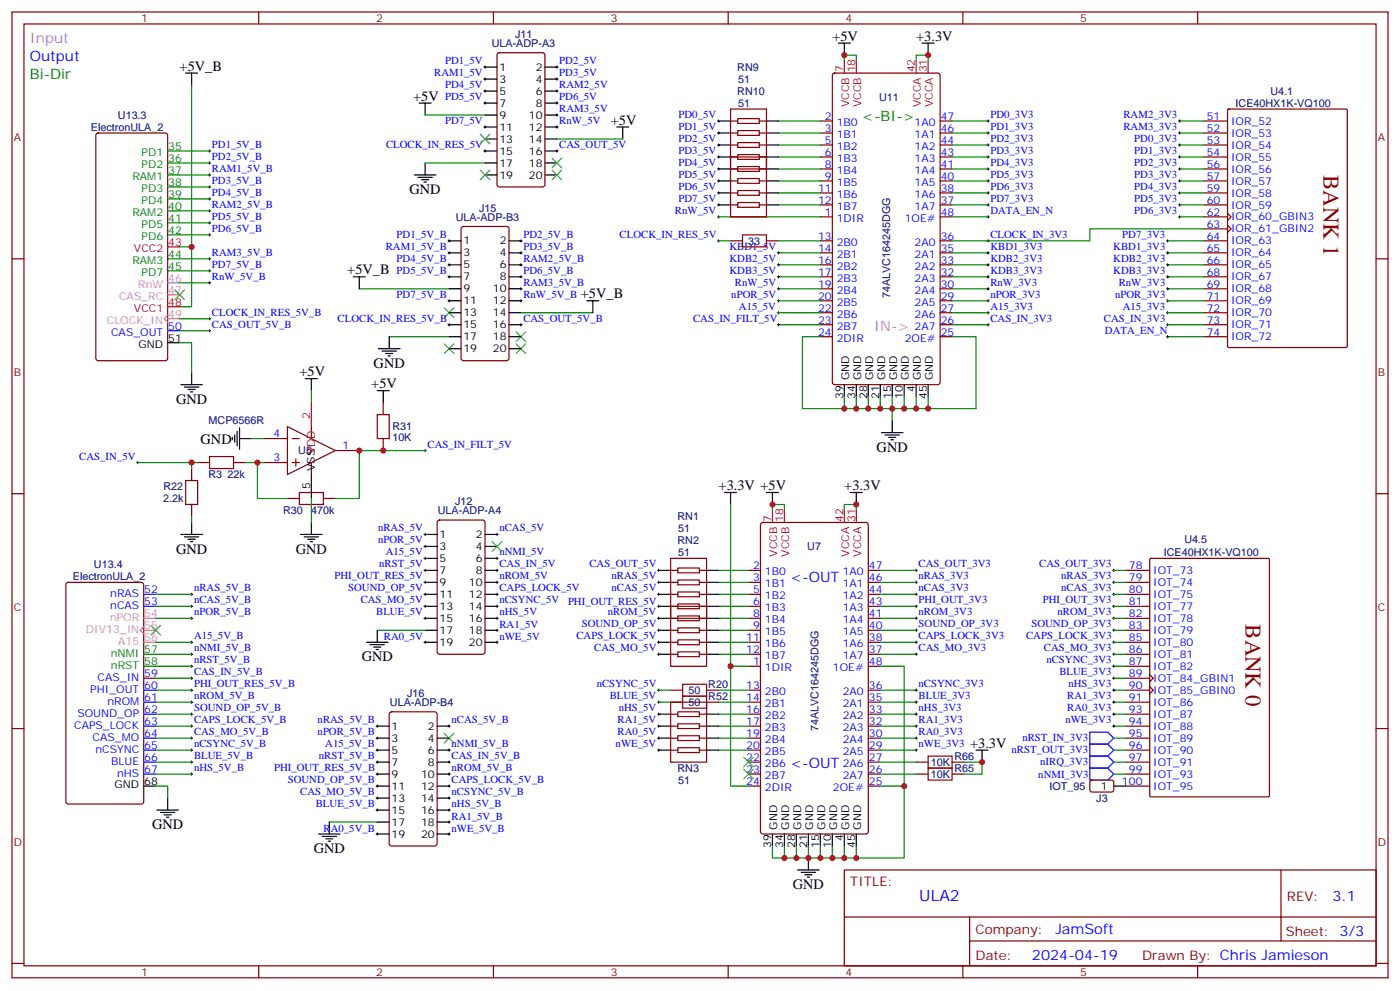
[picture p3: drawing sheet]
<svg xmlns="http://www.w3.org/2000/svg" width="412mm" height="292mm" viewBox="0 0 412 292" stroke-linecap="round" stroke-linejoin="round" font-family="sans-serif">
<defs><g id="words">
<g font-size="6.7" fill="#800">
<text x="389.8" y="51.5" transform="rotate(90 389.8 51.5)">BANK 1</text>
<text x="366.9" y="183.8" transform="rotate(90 366.9 183.8)">BANK 0</text>
</g>
<text font-size="4.6" fill="#00f" x="270.8" y="265.1">ULA2</text>
<g font-size="4.2">
<text x="245.2" y="12">+5V</text>
<text x="269.9" y="12">+3.3V</text>
<text x="52.9" y="20.8">+5V_B</text>
<text x="121.7" y="29.6">+5V</text>
<text x="179.9" y="36.7">+5V</text>
<text x="120.6" y="57.2">GND</text>
<text x="102.3" y="80.8">+5V_B</text>
<text x="171.1" y="87.8">+5V_B</text>
<text x="88.2" y="110.8">+5V</text>
<text x="110.1" y="108.3">GND</text>
<text x="51.9" y="118.9">GND</text>
<text x="109.4" y="114.3">+5V</text>
<text x="59.1" y="130.6">GND</text>
<text x="258.2" y="133">GND</text>
<text x="211.7" y="144.3">+3.3V +5V</text>
<text x="248.7" y="144.3">+3.3V</text>
<text x="51.9" y="163">GND</text>
<text x="87.1" y="163">GND</text>
<text x="106.5" y="194.7">GND</text>
<text x="285.8" y="220.1">+3.3V</text>
<text x="44.8" y="244.1">GND</text>
<text x="92.4" y="251.2">GND</text>
<text x="233.5" y="261.8">GND</text>
</g>
<g font-size="4.2" fill="#00f">
<text x="8.8" y="18">Output</text>
<text x="232.8" y="171.4">&lt;-OUT</text>
<text x="232.8" y="226.1">&lt;-OUT</text>
<text x="392.5" y="265.4">3.1</text>
<text x="310.9" y="274.9">JamSoft</text>
<text x="304" y="282.7">2024-04-19</text>
</g>
<g font-size="4.2" fill="#f0f">
<text x="8.8" y="12.7">Input</text>
<text x="257.5" y="97.4">IN-&gt;</text>
</g>
<g font-size="4.2" fill="#060">
<text x="8.8" y="23.3">Bi-Dir</text>
<text x="254" y="35.6">&lt;-BI-&gt;</text>
</g>
<g font-size="3.9" fill="#800">
<text x="250.5" y="260.7">TITLE:</text>
<text x="379.1" y="265.4">REV:</text>
<text x="287.4" y="274.9">Company:</text>
<text x="378.7" y="275.5">Sheet: 3/3</text>
<text x="287.4" y="282.6">Date:</text>
<text x="336.4" y="282.7">Drawn By: Chris Jamieson</text>
</g>
<g font-size="3.2" fill="#800">
<text x="41.6" y="6.5">1</text>
<text x="110.8" y="6.5">2</text>
<text x="179.9" y="6.5">3</text>
<text x="249.1" y="6.5">4</text>
<text x="318.2" y="6.5">5</text>
<text x="4.1" y="41.6">A</text>
<text x="405.9" y="41.6">A</text>
<text x="4.1" y="110.8">B</text>
<text x="405.9" y="110.8">B</text>
<text x="4.1" y="179.9">C</text>
<text x="405.9" y="179.9">C</text>
<text x="4.1" y="249.1">D</text>
<text x="405.9" y="249.1">D</text>
<text x="41.6" y="287.3">1</text>
<text x="110.8" y="287.3">2</text>
<text x="179.9" y="287.3">3</text>
<text x="249.1" y="287.3">4</text>
<text x="318.2" y="287.3">5</text>
</g>
<g font-size="3.2" fill="#000080">
<text x="151.7" y="11.2">J11</text>
<text x="144.9" y="13.8">ULA-ADP-A3</text>
<text x="217.2" y="20.9">RN9</text>
<text x="217.2" y="28">RN10</text>
<text x="217.4" y="24.4">51</text>
<text x="258.9" y="29.7">U11</text>
<text x="374.2" y="28">U4.1</text>
<text x="34.7" y="35">U13.3</text>
<text x="217.4" y="31.5">51</text>
<text x="364" y="31.5">ICE40HX1K-VQ100</text>
<text x="26.8" y="38.5">ElectronULA_2</text>
<text x="134.3" y="65">ULA-ADP-B3</text>
<text x="141.1" y="62.4">J15</text>
<text x="220.4" y="72">33</text>
<text x="262.2" y="87.8" transform="rotate(-90 262.2 87.8)">74ALVC164245DGG</text>
<text x="61.5" y="124.9">MCP6566R</text>
<text x="115.6" y="126.6">R31</text>
<text x="115.6" y="129.9">10K</text>
<text x="87.9" y="133.8">U5</text>
<text x="61.4" y="140.8">R3</text>
<text x="67.1" y="140.8">22k</text>
<text x="48" y="147.9">2.2k</text>
<text x="48.1" y="144.4">R22</text>
<text x="134.1" y="148.8">J12</text>
<text x="83.4" y="151.4">R30</text>
<text x="91.7" y="151.4">470k</text>
<text x="129" y="151.4">ULA-ADP-A4</text>
<text x="199.6" y="153.2">RN1</text>
<text x="199.6" y="160.2">RN2</text>
<text x="199.8" y="156.7">51</text>
<text x="348.9" y="160">U4.5</text>
<text x="27.7" y="167.3">U13.4</text>
<text x="199.8" y="163.8">51</text>
<text x="237.8" y="162">U7</text>
<text x="342.8" y="163.7">ICE40HX1K-VQ100</text>
<text x="21.5" y="170.8">ElectronULA_2</text>
<text x="208.6" y="202.5">R20</text>
<text x="114.9" y="207.8">ULA-ADP-B4</text>
<text x="120" y="205.2">J16</text>
<text x="202.8" y="204.3">50</text>
<text x="202.8" y="207.8">50</text>
<text x="208.6" y="206.1">R52</text>
<text x="241.1" y="215.3" transform="rotate(-90 241.1 215.3)">74ALVC164245DGG</text>
<text x="199.6" y="227.3">RN3</text>
<text x="274.2" y="225.5">10K</text>
<text x="281.2" y="227.2">R65</text>
<text x="281.2" y="223.7">R66</text>
<text x="199.8" y="230.8">51</text>
<text x="274.2" y="229">10K</text>
<text x="309.1" y="232.5">IOT_95</text>
<text x="322.9" y="236">J3</text>
</g>
<g font-size="3.2" fill="#00f">
<text x="127.9" y="22.4">RAM1_5V</text>
<text x="131.1" y="18.9">PD1_5V</text>
<text x="164.7" y="18.9">PD2_5V</text>
<text x="164.7" y="22.4">PD3_5V</text>
<text x="131.1" y="25.9">PD4_5V</text>
<text x="131.1" y="29.5">PD5_5V</text>
<text x="164.7" y="25.9">RAM2_5V</text>
<text x="164.7" y="29.5">PD6_5V</text>
<text x="164.7" y="33">RAM3_5V</text>
<text x="199.9" y="34.7">PD0_5V</text>
<text x="243" y="35.3">2</text>
<text x="277.1" y="35.3">47</text>
<text x="291.7" y="34.7">PD0_3V3</text>
<text x="330.9" y="34.7">RAM2_3V3</text>
<text x="355.4" y="35.3">51</text>
<text x="131.1" y="36.5">PD7_5V</text>
<text x="164.7" y="36.5">RnW_5V</text>
<text x="199.9" y="41.8">PD2_5V</text>
<text x="199.9" y="38.3">PD1_5V</text>
<text x="243" y="38.8">3</text>
<text x="246.5" y="37">1B0</text>
<text x="246.5" y="40.6">1B1</text>
<text x="269.4" y="40.6">1A1</text>
<text x="269.4" y="37">1A0</text>
<text x="277.1" y="38.8">46</text>
<text x="291.7" y="41.8">PD2_3V3</text>
<text x="291.7" y="38.3">PD1_3V3</text>
<text x="330.9" y="38.3">RAM3_3V3</text>
<text x="334.1" y="41.8">PD0_3V3</text>
<text x="355.4" y="38.8">52</text>
<text x="362.7" y="36.7">IOR_52</text>
<text x="362.7" y="40.2">IOR_53</text>
<text x="62.4" y="47.1">PD2_5V_B</text>
<text x="62.4" y="43.6">PD1_5V_B</text>
<text x="113.7" y="43.6">CLOCK_IN_RES_5V</text>
<text x="164.7" y="43.6">CAS_OUT_5V</text>
<text x="199.9" y="45.3">PD3_5V</text>
<text x="243" y="42.3">5</text>
<text x="243" y="45.9">6</text>
<text x="246.5" y="44.1">1B2</text>
<text x="246.5" y="47.6">1B3</text>
<text x="269.4" y="47.6">1A3</text>
<text x="269.4" y="44.1">1A2</text>
<text x="277.1" y="45.9">43</text>
<text x="277.1" y="42.3">44</text>
<text x="291.7" y="45.3">PD3_3V3</text>
<text x="334.1" y="45.3">PD1_3V3</text>
<text x="355.4" y="42.3">53</text>
<text x="355.4" y="45.9">54</text>
<text x="362.7" y="43.7">IOR_54</text>
<text x="362.7" y="47.3">IOR_55</text>
<text x="62.4" y="50.6">RAM1_5V_B</text>
<text x="199.9" y="52.4">PD5_5V</text>
<text x="199.9" y="48.9">PD4_5V</text>
<text x="243" y="49.4">8</text>
<text x="243" y="52.9">9</text>
<text x="246.5" y="51.2">1B4</text>
<text x="269.4" y="51.2">1A4</text>
<text x="277.1" y="52.9">40</text>
<text x="277.1" y="49.4">41</text>
<text x="291.7" y="52.4">PD5_3V3</text>
<text x="291.7" y="48.9">PD4_3V3</text>
<text x="334.1" y="48.9">PD2_3V3</text>
<text x="334.1" y="52.4">PD3_3V3</text>
<text x="355.4" y="49.4">56</text>
<text x="355.4" y="52.9">57</text>
<text x="362.7" y="50.8">IOR_56</text>
<text x="62.4" y="57.7">PD4_5V_B</text>
<text x="62.4" y="54.2">PD3_5V_B</text>
<text x="199.9" y="59.4">PD7_5V</text>
<text x="199.9" y="55.9">PD6_5V</text>
<text x="241" y="56.4">11</text>
<text x="241" y="60">12</text>
<text x="246.5" y="54.7">1B5</text>
<text x="246.5" y="58.2">1B6</text>
<text x="269.4" y="58.2">1A6</text>
<text x="269.4" y="54.7">1A5</text>
<text x="277.1" y="60">37</text>
<text x="277.1" y="56.4">38</text>
<text x="291.7" y="59.4">PD7_3V3</text>
<text x="291.7" y="55.9">PD6_3V3</text>
<text x="334.1" y="55.9">PD4_3V3</text>
<text x="334.1" y="59.4">PD5_3V3</text>
<text x="355.4" y="56.4">59</text>
<text x="355.4" y="60">60</text>
<text x="362.7" y="54.3">IOR_57</text>
<text x="362.7" y="57.9">IOR_58</text>
<text x="62.4" y="64.7">PD5_5V_B</text>
<text x="62.4" y="61.2">RAM2_5V_B</text>
<text x="198.8" y="63">RnW_5V</text>
<text x="243" y="63.5">1</text>
<text x="246.5" y="65.3">1DIR</text>
<text x="246.5" y="61.7">1B7</text>
<text x="266.5" y="65.3">1OE#</text>
<text x="269.4" y="61.7">1A7</text>
<text x="277.1" y="63.5">48</text>
<text x="291.7" y="63">DATA_EN_N</text>
<text x="334.1" y="63">PD6_3V3</text>
<text x="355.4" y="63.5">62</text>
<text x="362.7" y="61.4">IOR_59</text>
<text x="362.7" y="64.9">IOR_60_GBIN3</text>
<text x="62.4" y="68.3">PD6_5V_B</text>
<text x="116.8" y="70">PD1_5V_B</text>
<text x="154.2" y="70">PD2_5V_B</text>
<text x="182.5" y="70">CLOCK_IN_RES_5V</text>
<text x="241" y="70.6">13</text>
<text x="277.1" y="70.6">36</text>
<text x="291.7" y="70">CLOCK_IN_3V3</text>
<text x="330.6" y="70">PD7_3V3</text>
<text x="355.4" y="67">63</text>
<text x="355.4" y="70.6">64</text>
<text x="362.7" y="68.4">IOR_61_GBIN2</text>
<text x="362.7" y="72">IOR_63</text>
<text x="62.4" y="75.3">RAM3_5V_B</text>
<text x="113.6" y="73.6">RAM1_5V_B</text>
<text x="116.8" y="77.1">PD4_5V_B</text>
<text x="154.2" y="77.1">RAM2_5V_B</text>
<text x="154.2" y="73.6">PD3_5V_B</text>
<text x="214.9" y="73.6">KBD1_5V</text>
<text x="214.9" y="77.1">KDB2_5V</text>
<text x="241" y="74.1">14</text>
<text x="241" y="77.6">16</text>
<text x="246.5" y="72.3">2B0</text>
<text x="246.5" y="75.8">2B1</text>
<text x="269.4" y="75.8">2A1</text>
<text x="269.4" y="72.3">2A0</text>
<text x="277.1" y="77.6">33</text>
<text x="277.1" y="74.1">35</text>
<text x="291.7" y="73.6">KBD1_3V3</text>
<text x="291.7" y="77.1">KDB2_3V3</text>
<text x="327.9" y="77.1">KDB2_3V3</text>
<text x="327.9" y="73.6">KBD1_3V3</text>
<text x="355.4" y="74.1">65</text>
<text x="355.4" y="77.6">66</text>
<text x="362.7" y="75.5">IOR_64</text>
<text x="62.4" y="78.8">PD7_5V_B</text>
<text x="62.4" y="82.4">RnW_5V_B</text>
<text x="116.8" y="80.6">PD5_5V_B</text>
<text x="154.2" y="80.6">PD6_5V_B</text>
<text x="214.9" y="80.6">KDB3_5V</text>
<text x="241" y="81.1">17</text>
<text x="246.5" y="79.4">2B2</text>
<text x="246.5" y="82.9">2B3</text>
<text x="269.4" y="82.9">2A3</text>
<text x="269.4" y="79.4">2A2</text>
<text x="277.1" y="81.1">32</text>
<text x="291.7" y="80.6">KDB3_3V3</text>
<text x="327.9" y="80.6">KDB3_3V3</text>
<text x="355.4" y="81.1">68</text>
<text x="362.7" y="79">IOR_65</text>
<text x="362.7" y="82.6">IOR_67</text>
<text x="116.8" y="87.7">PD7_5V_B</text>
<text x="154.2" y="87.7">RnW_5V_B</text>
<text x="154.2" y="84.1">RAM3_5V_B</text>
<text x="215.4" y="87.7">nPOR_5V</text>
<text x="216.5" y="84.1">RnW_5V</text>
<text x="241" y="84.7">19</text>
<text x="241" y="88.2">20</text>
<text x="246.5" y="86.4">2B4</text>
<text x="246.5" y="90">2B5</text>
<text x="269.4" y="90">2A5</text>
<text x="269.4" y="86.4">2A4</text>
<text x="277.1" y="88.2">29</text>
<text x="277.1" y="84.7">30</text>
<text x="291.7" y="87.7">nPOR_3V3</text>
<text x="291.7" y="84.1">RnW_3V3</text>
<text x="328.5" y="87.7">nPOR_3V3</text>
<text x="329.5" y="84.1">RnW_3V3</text>
<text x="355.4" y="84.7">69</text>
<text x="355.4" y="88.2">71</text>
<text x="362.7" y="86.1">IOR_68</text>
<text x="362.7" y="89.6">IOR_69</text>
<text x="62.4" y="93">CLOCK_IN_RES_5V_B</text>
<text x="99.5" y="94.7">CLOCK_IN_RES_5V_B</text>
<text x="154.2" y="94.7">CAS_OUT_5V_B</text>
<text x="204.2" y="94.7">CAS_IN_FILT_5V</text>
<text x="217.7" y="91.2">A15_5V</text>
<text x="241" y="91.7">22</text>
<text x="241" y="95.2">23</text>
<text x="246.5" y="93.5">2B6</text>
<text x="269.4" y="93.5">2A6</text>
<text x="277.1" y="95.2">26</text>
<text x="277.1" y="91.7">27</text>
<text x="291.7" y="91.2">A15_3V3</text>
<text x="291.7" y="94.7">CAS_IN_3V3</text>
<text x="325.2" y="94.7">CAS_IN_3V3</text>
<text x="330.7" y="91.2">A15_3V3</text>
<text x="355.4" y="91.7">72</text>
<text x="355.4" y="95.2">73</text>
<text x="362.7" y="93.1">IOR_70</text>
<text x="32.7" y="98.8">CAS_OUT</text>
<text x="49.6" y="97">50</text>
<text x="62.4" y="96.5">CAS_OUT_5V_B</text>
<text x="241" y="98.8">24</text>
<text x="246.5" y="97">2B7</text>
<text x="246.5" y="100.5">2DIR</text>
<text x="266.5" y="100.5">2OE#</text>
<text x="269.4" y="97">2A7</text>
<text x="277.1" y="98.8">25</text>
<text x="325.5" y="98.2">DATA_EN_N</text>
<text x="355.4" y="98.8">74</text>
<text x="362.7" y="96.7">IOR_71</text>
<text x="362.7" y="100.2">IOR_72</text>
<text x="80.5" y="128.8">4</text>
<text x="125.9" y="131.8">CAS_IN_FILT_5V</text>
<text x="23.4" y="135.3">CAS_IN_5V</text>
<text x="80.5" y="135.8">3</text>
<text x="100.9" y="132.3">1</text>
<text x="111.4" y="156.5">nRAS_5V</text>
<text x="111.4" y="160">nPOR_5V</text>
<text x="147.1" y="156.5">nCAS_5V</text>
<text x="111.7" y="167">nRST_5V</text>
<text x="113.6" y="163.5">A15_5V</text>
<text x="147.1" y="163.5">nNMI_5V</text>
<text x="147.1" y="167">CAS_IN_5V</text>
<text x="173.6" y="167">CAS_OUT_5V</text>
<text x="221.8" y="167.6">2</text>
<text x="255.9" y="167.6">47</text>
<text x="270.6" y="167">CAS_OUT_3V3</text>
<text x="306.1" y="167">CAS_OUT_3V3</text>
<text x="332.5" y="167.6">78</text>
<text x="98.5" y="170.6">PHI_OUT_RES_5V</text>
<text x="147.1" y="170.6">nROM_5V</text>
<text x="180.1" y="170.6">nRAS_5V</text>
<text x="221.8" y="171.1">3</text>
<text x="225.3" y="169.3">1B0</text>
<text x="225.3" y="172.9">1B1</text>
<text x="248.3" y="172.9">1A1</text>
<text x="248.3" y="169.3">1A0</text>
<text x="255.9" y="171.1">46</text>
<text x="270.6" y="170.6">nRAS_3V3</text>
<text x="312.6" y="170.6">nRAS_3V3</text>
<text x="332.5" y="171.1">79</text>
<text x="339.7" y="169">IOT_73</text>
<text x="339.7" y="172.5">IOT_74</text>
<text x="32.5" y="179.2">nCAS</text>
<text x="32.5" y="175.7">nRAS</text>
<text x="42.5" y="174.6">52</text>
<text x="42.5" y="178.2">53</text>
<text x="57.1" y="174.1">nRAS_5V_B</text>
<text x="57.1" y="177.6">nCAS_5V_B</text>
<text x="102.6" y="174.1">SOUND_OP_5V</text>
<text x="106.2" y="177.6">CAS_MO_5V</text>
<text x="147.1" y="174.1">CAPS_LOCK_5V</text>
<text x="147.1" y="177.6">nCSYNC_5V</text>
<text x="167.3" y="178.1">PHI_OUT_RES_5V</text>
<text x="180.1" y="174.1">nCAS_5V</text>
<text x="221.8" y="174.6">5</text>
<text x="221.8" y="178.2">6</text>
<text x="225.3" y="176.4">1B2</text>
<text x="225.3" y="179.9">1B3</text>
<text x="248.3" y="179.9">1A3</text>
<text x="248.3" y="176.4">1A2</text>
<text x="255.9" y="178.2">43</text>
<text x="255.9" y="174.6">44</text>
<text x="270.6" y="174.1">nCAS_3V3</text>
<text x="270.6" y="177.6">PHI_OUT_3V3</text>
<text x="307.2" y="177.6">PHI_OUT_3V3</text>
<text x="312.6" y="174.1">nCAS_3V3</text>
<text x="332.5" y="174.6">80</text>
<text x="332.5" y="178.2">81</text>
<text x="339.7" y="176">IOT_75</text>
<text x="339.7" y="179.6">IOT_77</text>
<text x="57.1" y="181.2">nPOR_5V_B</text>
<text x="110.8" y="181.2">BLUE_5V</text>
<text x="147.1" y="181.2">nHS_5V</text>
<text x="147.1" y="184.9">RA1_5V</text>
<text x="171.4" y="184.7">SOUND_OP_5V</text>
<text x="179.1" y="181.2">nROM_5V</text>
<text x="221.8" y="181.7">8</text>
<text x="221.8" y="185.2">9</text>
<text x="225.3" y="183.4">1B4</text>
<text x="248.3" y="183.4">1A4</text>
<text x="255.9" y="185.2">40</text>
<text x="255.9" y="181.7">41</text>
<text x="270.6" y="181.2">nROM_3V3</text>
<text x="270.6" y="184.7">SOUND_OP_3V3</text>
<text x="303.8" y="184.7">SOUND_OP_3V3</text>
<text x="311.5" y="181.2">nROM_3V3</text>
<text x="332.5" y="181.7">82</text>
<text x="332.5" y="185.2">83</text>
<text x="339.7" y="183.1">IOT_78</text>
<text x="57.1" y="188.2">A15_5V_B</text>
<text x="57.1" y="191.7">nNMI_5V_B</text>
<text x="113.1" y="188.5">RA0_5V</text>
<text x="147.1" y="188.5">nWE_5V</text>
<text x="169.8" y="188.2">CAPS_LOCK_5V</text>
<text x="175" y="191.7">CAS_MO_5V</text>
<text x="219.8" y="188.7">11</text>
<text x="225.3" y="187">1B5</text>
<text x="225.3" y="190.5">1B6</text>
<text x="248.3" y="190.5">1A6</text>
<text x="248.3" y="187">1A5</text>
<text x="255.9" y="188.7">38</text>
<text x="270.6" y="188.2">CAPS_LOCK_3V3</text>
<text x="270.6" y="191.7">CAS_MO_3V3</text>
<text x="302.3" y="188.2">CAPS_LOCK_3V3</text>
<text x="307.5" y="191.7">CAS_MO_3V3</text>
<text x="332.5" y="188.7">85</text>
<text x="339.7" y="186.6">IOT_79</text>
<text x="339.7" y="190.1">IOT_80</text>
<text x="57.1" y="195.3">nRST_5V_B</text>
<text x="219.8" y="192.3">12</text>
<text x="221.8" y="195.8">1</text>
<text x="225.3" y="197.6">1DIR</text>
<text x="225.3" y="194">1B7</text>
<text x="245.3" y="197.6">1OE#</text>
<text x="248.3" y="194">1A7</text>
<text x="255.9" y="192.3">37</text>
<text x="255.9" y="195.8">48</text>
<text x="308.2" y="195.3">nCSYNC_3V3</text>
<text x="332.5" y="192.3">86</text>
<text x="332.5" y="195.8">87</text>
<text x="339.7" y="193.7">IOT_81</text>
<text x="339.7" y="197.2">IOT_82</text>
<text x="26.6" y="203.9">PHI_OUT</text>
<text x="28.8" y="200.4">CAS_IN</text>
<text x="42.5" y="199.3">59</text>
<text x="42.5" y="202.8">60</text>
<text x="57.1" y="198.8">CAS_IN_5V_B</text>
<text x="57.1" y="202.3">PHI_OUT_RES_5V_B</text>
<text x="175.8" y="202.3">nCSYNC_5V</text>
<text x="219.8" y="202.8">13</text>
<text x="255.9" y="202.8">36</text>
<text x="270.6" y="202.3">nCSYNC_3V3</text>
<text x="312.1" y="198.8">BLUE_3V3</text>
<text x="314.7" y="202.3">nHS_3V3</text>
<text x="332.5" y="199.3">89</text>
<text x="332.5" y="202.8">90</text>
<text x="339.7" y="200.7">IOT_84_GBIN1</text>
<text x="31.6" y="207.4">nROM</text>
<text x="42.5" y="206.4">61</text>
<text x="42.5" y="209.9">62</text>
<text x="57.1" y="205.8">nROM_5V_B</text>
<text x="57.1" y="209.4">SOUND_OP_5V_B</text>
<text x="179.6" y="205.8">BLUE_5V</text>
<text x="182.2" y="209.4">nHS_5V</text>
<text x="219.8" y="206.4">14</text>
<text x="219.8" y="209.9">16</text>
<text x="225.3" y="204.6">2B0</text>
<text x="225.3" y="208.1">2B1</text>
<text x="248.3" y="208.1">2A1</text>
<text x="248.3" y="204.6">2A0</text>
<text x="255.9" y="209.9">33</text>
<text x="255.9" y="206.4">35</text>
<text x="270.6" y="205.8">BLUE_3V3</text>
<text x="270.6" y="209.4">nHS_3V3</text>
<text x="314.4" y="209.4">RA0_3V3</text>
<text x="314.4" y="205.8">RA1_3V3</text>
<text x="332.5" y="206.4">91</text>
<text x="332.5" y="209.9">93</text>
<text x="339.7" y="204.3">IOT_85_GBIN0</text>
<text x="339.7" y="207.8">IOT_86</text>
<text x="21.9" y="214.5">CAPS_LOCK</text>
<text x="22.8" y="211">SOUND_OP</text>
<text x="42.5" y="213.4">63</text>
<text x="57.1" y="212.9">CAPS_LOCK_5V_B</text>
<text x="93.6" y="212.9">nRAS_5V_B</text>
<text x="133" y="212.9">nCAS_5V_B</text>
<text x="181.9" y="212.9">RA1_5V</text>
<text x="219.8" y="213.4">17</text>
<text x="225.3" y="211.7">2B2</text>
<text x="225.3" y="215.2">2B3</text>
<text x="248.3" y="215.2">2A3</text>
<text x="248.3" y="211.7">2A2</text>
<text x="255.9" y="213.4">32</text>
<text x="270.6" y="212.9">RA1_3V3</text>
<text x="313.8" y="212.9">nWE_3V3</text>
<text x="332.5" y="213.4">94</text>
<text x="339.7" y="211.3">IOT_87</text>
<text x="339.7" y="214.8">IOT_88</text>
<text x="27.3" y="218">CAS_MO</text>
<text x="28.1" y="221.5">nCSYNC</text>
<text x="42.5" y="217">64</text>
<text x="42.5" y="220.5">65</text>
<text x="57.1" y="216.4">CAS_MO_5V_B</text>
<text x="57.1" y="220">nCSYNC_5V_B</text>
<text x="93.6" y="216.4">nPOR_5V_B</text>
<text x="95.8" y="220">A15_5V_B</text>
<text x="133" y="220">nNMI_5V_B</text>
<text x="181.4" y="220">nWE_5V</text>
<text x="181.9" y="216.4">RA0_5V</text>
<text x="219.8" y="217">19</text>
<text x="219.8" y="220.5">20</text>
<text x="225.3" y="218.7">2B4</text>
<text x="248.3" y="218.7">2A4</text>
<text x="255.9" y="220.5">29</text>
<text x="255.9" y="217">30</text>
<text x="270.6" y="216.4">RA0_3V3</text>
<text x="270.6" y="220">nWE_3V3</text>
<text x="298" y="221.6">nRST_OUT_3V3</text>
<text x="301.2" y="218.1">nRST_IN_3V3</text>
<text x="332.5" y="217">95</text>
<text x="332.5" y="220.5">96</text>
<text x="339.7" y="218.4">IOT_89</text>
<text x="339.7" y="221.9">IOT_90</text>
<text x="32.8" y="225.1">BLUE</text>
<text x="42.5" y="224">66</text>
<text x="42.5" y="227.5">67</text>
<text x="57.1" y="223.5">BLUE_5V_B</text>
<text x="57.1" y="227">nHS_5V_B</text>
<text x="80.7" y="227">PHI_OUT_RES_5V_B</text>
<text x="93.9" y="223.5">nRST_5V_B</text>
<text x="133" y="227">nROM_5V_B</text>
<text x="133" y="223.5">CAS_IN_5V_B</text>
<text x="219.8" y="224">22</text>
<text x="219.8" y="227.5">23</text>
<text x="225.3" y="222.2">2B5</text>
<text x="225.3" y="225.8">2B6</text>
<text x="248.3" y="225.8">2A6</text>
<text x="248.3" y="222.2">2A5</text>
<text x="255.9" y="227.5">26</text>
<text x="255.9" y="224">27</text>
<text x="306.4" y="225.1">nIRQ_3V3</text>
<text x="332.5" y="224">97</text>
<text x="332.5" y="227.5">99</text>
<text x="339.7" y="225.4">IOT_91</text>
<text x="34.5" y="228.6">nHS</text>
<text x="84.8" y="230.5">SOUND_OP_5V_B</text>
<text x="133" y="230.5">CAPS_LOCK_5V_B</text>
<text x="219.8" y="231.1">24</text>
<text x="225.3" y="229.3">2B7</text>
<text x="225.3" y="232.8">2DIR</text>
<text x="245.3" y="232.8">2OE#</text>
<text x="248.3" y="229.3">2A7</text>
<text x="255.9" y="231.1">25</text>
<text x="305.9" y="229">nNMI_3V3</text>
<text x="330.5" y="231.1">100</text>
<text x="339.7" y="229">IOT_93</text>
<text x="339.7" y="232.5">IOT_95</text>
<text x="88.4" y="234.1">CAS_MO_5V_B</text>
<text x="93" y="237.6">BLUE_5V_B</text>
<text x="133" y="237.6">nHS_5V_B</text>
<text x="133" y="234.1">nCSYNC_5V_B</text>
<text x="95.3" y="244.9">RA0_5V_B</text>
<text x="133" y="241.4">RA1_5V_B</text>
<text x="133" y="244.9">nWE_5V_B</text>
</g>
<g font-size="3.2">
<text x="147.1" y="20.8">1</text>
<text x="157.8" y="20.8">2</text>
<text x="147.1" y="24.3">3</text>
<text x="147.1" y="27.9">5</text>
<text x="157.8" y="24.3">4</text>
<text x="157.8" y="27.9">6</text>
<text x="147.1" y="31.4">7</text>
<text x="147.1" y="34.9">9</text>
<text x="155.8" y="34.9">10</text>
<text x="157.8" y="31.4">8</text>
<text x="147.1" y="38.5">11</text>
<text x="147.1" y="42">13</text>
<text x="155.8" y="38.5">12</text>
<text x="155.8" y="42">14</text>
<text x="147.1" y="45.5">15</text>
<text x="155.8" y="45.5">16</text>
<text x="147.1" y="49">17</text>
<text x="147.1" y="52.6">19</text>
<text x="155.8" y="49">18</text>
<text x="155.8" y="52.6">20</text>
<text x="136.5" y="72">1</text>
<text x="147.2" y="72">2</text>
<text x="136.5" y="75.5">3</text>
<text x="147.2" y="75.5">4</text>
<text x="136.5" y="79">5</text>
<text x="136.5" y="82.6">7</text>
<text x="147.2" y="79">6</text>
<text x="147.2" y="82.6">8</text>
<text x="136.5" y="86.1">9</text>
<text x="136.5" y="89.6">11</text>
<text x="145.2" y="86.1">10</text>
<text x="145.2" y="89.6">12</text>
<text x="136.5" y="93.1">13</text>
<text x="145.2" y="93.1">14</text>
<text x="49.6" y="100.5">51</text>
<text x="136.5" y="96.7">15</text>
<text x="136.5" y="100.2">17</text>
<text x="145.2" y="96.7">16</text>
<text x="145.2" y="100.2">18</text>
<text x="40.8" y="102.3">GND</text>
<text x="136.5" y="103.7">19</text>
<text x="145.2" y="103.7">20</text>
<text x="250.1" y="111.9" transform="rotate(-90 250.1 111.9)">GND</text>
<text x="253.6" y="111.9" transform="rotate(-90 253.6 111.9)">GND</text>
<text x="257.2" y="111.9" transform="rotate(-90 257.2 111.9)">GND</text>
<text x="260.7" y="111.9" transform="rotate(-90 260.7 111.9)">GND</text>
<text x="264.2" y="111.9" transform="rotate(-90 264.2 111.9)">GND</text>
<text x="267.8" y="111.9" transform="rotate(-90 267.8 111.9)">GND</text>
<text x="271.3" y="111.9" transform="rotate(-90 271.3 111.9)">GND</text>
<text x="274.8" y="111.9" transform="rotate(-90 274.8 111.9)">GND</text>
<text x="248.4" y="117.5" transform="rotate(-90 248.4 117.5)">39</text>
<text x="251.9" y="117.5" transform="rotate(-90 251.9 117.5)">34</text>
<text x="255.4" y="117.5" transform="rotate(-90 255.4 117.5)">28</text>
<text x="258.9" y="117.5" transform="rotate(-90 258.9 117.5)">21</text>
<text x="262.5" y="117.5" transform="rotate(-90 262.5 117.5)">15</text>
<text x="266" y="117.5" transform="rotate(-90 266 117.5)">10</text>
<text x="269.5" y="115.4" transform="rotate(-90 269.5 115.4)">4</text>
<text x="273" y="117.5" transform="rotate(-90 273 117.5)">45</text>
<text x="91.4" y="143.8" transform="rotate(-90 91.4 143.8)">5</text>
<text x="92.8" y="138.6" transform="rotate(-90 92.8 138.6)">VSS</text>
<text x="129.5" y="158.4">1</text>
<text x="129.5" y="161.9">3</text>
<text x="140.2" y="158.4">2</text>
<text x="140.2" y="161.9">4</text>
<text x="129.5" y="165.5">5</text>
<text x="140.2" y="165.5">6</text>
<text x="129.5" y="169">7</text>
<text x="129.5" y="172.5">9</text>
<text x="138.1" y="172.5">10</text>
<text x="140.2" y="169">8</text>
<text x="129.5" y="176">11</text>
<text x="129.5" y="179.6">13</text>
<text x="138.1" y="176">12</text>
<text x="138.1" y="179.6">14</text>
<text x="129.5" y="183.1">15</text>
<text x="138.1" y="183.1">16</text>
<text x="129.5" y="186.6">17</text>
<text x="129.5" y="190.1">19</text>
<text x="138.1" y="186.6">18</text>
<text x="138.1" y="190.1">20</text>
<text x="115.4" y="214.8">1</text>
<text x="126" y="214.8">2</text>
<text x="115.4" y="218.4">3</text>
<text x="115.4" y="221.9">5</text>
<text x="126" y="218.4">4</text>
<text x="126" y="221.9">6</text>
<text x="115.4" y="225.4">7</text>
<text x="126" y="225.4">8</text>
<text x="33.7" y="232.1">GND</text>
<text x="42.5" y="231.1">68</text>
<text x="115.4" y="229">9</text>
<text x="115.4" y="232.5">11</text>
<text x="124" y="229">10</text>
<text x="124" y="232.5">12</text>
<text x="324.3" y="232.5">1</text>
<text x="115.4" y="236">13</text>
<text x="115.4" y="239.5">15</text>
<text x="124" y="236">14</text>
<text x="124" y="239.5">16</text>
<text x="115.4" y="243.1">17</text>
<text x="124" y="243.1">18</text>
<text x="229" y="244.2" transform="rotate(-90 229 244.2)">GND</text>
<text x="232.5" y="244.2" transform="rotate(-90 232.5 244.2)">GND</text>
<text x="236" y="244.2" transform="rotate(-90 236 244.2)">GND</text>
<text x="239.5" y="244.2" transform="rotate(-90 239.5 244.2)">GND</text>
<text x="243.1" y="244.2" transform="rotate(-90 243.1 244.2)">GND</text>
<text x="246.6" y="244.2" transform="rotate(-90 246.6 244.2)">GND</text>
<text x="250.1" y="244.2" transform="rotate(-90 250.1 244.2)">GND</text>
<text x="253.6" y="244.2" transform="rotate(-90 253.6 244.2)">GND</text>
<text x="115.4" y="246.6">19</text>
<text x="124" y="246.6">20</text>
<text x="227.2" y="249.7" transform="rotate(-90 227.2 249.7)">39</text>
<text x="230.7" y="249.7" transform="rotate(-90 230.7 249.7)">34</text>
<text x="234.2" y="249.7" transform="rotate(-90 234.2 249.7)">28</text>
<text x="237.8" y="249.7" transform="rotate(-90 237.8 249.7)">21</text>
<text x="241.3" y="249.7" transform="rotate(-90 241.3 249.7)">15</text>
<text x="244.8" y="249.7" transform="rotate(-90 244.8 249.7)">10</text>
<text x="248.4" y="247.7" transform="rotate(-90 248.4 247.7)">4</text>
<text x="251.9" y="249.7" transform="rotate(-90 251.9 249.7)">45</text>
</g>
<g font-size="3.2" fill="#f00">
<text x="248.4" y="21.3" transform="rotate(-90 248.4 21.3)">7</text>
<text x="251.9" y="21.3" transform="rotate(-90 251.9 21.3)">18</text>
<text x="269.5" y="21.3" transform="rotate(-90 269.5 21.3)">42</text>
<text x="273" y="21.3" transform="rotate(-90 273 21.3)">31</text>
<text x="250.1" y="31.6" transform="rotate(-90 250.1 31.6)">VCCB</text>
<text x="253.6" y="31.6" transform="rotate(-90 253.6 31.6)">VCCB</text>
<text x="271.3" y="31.6" transform="rotate(-90 271.3 31.6)">VCCA</text>
<text x="274.8" y="31.6" transform="rotate(-90 274.8 31.6)">VCCA</text>
<text x="39.5" y="74.1">VCC2</text>
<text x="49.6" y="72.3">43</text>
<text x="49.6" y="90">48</text>
<text x="39.5" y="91.7">VCC1</text>
<text x="91.4" y="123.5" transform="rotate(-90 91.4 123.5)">2</text>
<text x="92.8" y="133.7" transform="rotate(-90 92.8 133.7)">VDD</text>
<text x="227.2" y="153.6" transform="rotate(-90 227.2 153.6)">7</text>
<text x="230.7" y="153.6" transform="rotate(-90 230.7 153.6)">18</text>
<text x="248.4" y="153.6" transform="rotate(-90 248.4 153.6)">42</text>
<text x="251.9" y="153.6" transform="rotate(-90 251.9 153.6)">31</text>
<text x="229" y="163.9" transform="rotate(-90 229 163.9)">VCCB</text>
<text x="232.5" y="163.9" transform="rotate(-90 232.5 163.9)">VCCB</text>
<text x="250.1" y="163.9" transform="rotate(-90 250.1 163.9)">VCCA</text>
<text x="253.6" y="163.9" transform="rotate(-90 253.6 163.9)">VCCA</text>
</g>
<g font-size="3.2" fill="#060">
<text x="41.7" y="45.9">PD1</text>
<text x="49.6" y="44.1">35</text>
<text x="49.6" y="47.6">36</text>
<text x="39" y="52.9">RAM1</text>
<text x="41.7" y="49.4">PD2</text>
<text x="49.6" y="51.2">37</text>
<text x="41.7" y="56.4">PD3</text>
<text x="41.7" y="60">PD4</text>
<text x="49.6" y="54.7">38</text>
<text x="49.6" y="58.2">39</text>
<text x="39" y="63.5">RAM2</text>
<text x="49.6" y="61.7">40</text>
<text x="49.6" y="65.3">41</text>
<text x="41.7" y="67">PD5</text>
<text x="41.7" y="70.6">PD6</text>
<text x="49.6" y="68.8">42</text>
<text x="39" y="77.6">RAM3</text>
<text x="49.6" y="75.8">44</text>
<text x="41.7" y="81.1">PD7</text>
<text x="49.6" y="79.4">45</text>
<text x="32.6" y="193.3">nNMI</text>
<text x="32.7" y="196.8">nRST</text>
<text x="42.5" y="192.3">57</text>
<text x="42.5" y="195.8">58</text>
</g>
<g font-size="3.2" fill="#f0f">
<text x="49.6" y="82.9">46</text>
<text x="35.1" y="88.2">CAS_RC</text>
<text x="40.7" y="84.7">RnW</text>
<text x="49.6" y="86.4">47</text>
<text x="31.5" y="95.2">CLOCK_IN</text>
<text x="49.6" y="93.5">49</text>
<text x="32.4" y="182.7">nPOR</text>
<text x="42.5" y="181.7">54</text>
<text x="42.5" y="185.2">55</text>
<text x="25.3" y="186.3">DIV13_IN</text>
<text x="34.8" y="189.8">A15</text>
<text x="42.5" y="188.7">56</text>
</g>
</g></defs>
<g fill="none" stroke="#870000" stroke-width=".35">
<path d="M3.5 3.5h405.4v284.4h-405.4zM7.1 7.1h398.2v277.2h-398.2zM76.2 3.5v3.6M145.3 3.5v3.6M146.6 15.7l.5-.2h12.7l.7 .5v38.3l-.4 .7h-13l-.6-.4-.1-38.4zM214.5 3.5v3.6M283.6 3.5v3.6M352.8 3.5v3.6M28.5 39.4l.4-.2h19.8l.6 .4 .1 65.9-.5 .6-20 .1-.6-.5-.1-65.8zM215.2 32.1h10.6v31.8h-10.6zM215.2 35.6h2.1M215.2 39.2h2.1"/>
<path d="M217.3 38.5h6.4v1.4h-6.4zM217.3 34.9h6.4v1.4h-6.4zM223.7 35.6h2.1M223.7 39.2h2.1M241.7 35.6h3.5M241.7 39.2h3.5M245.4 21.7l.5-.2h30.3l.7 .5v90.5l-.4 .7h-30.6l-.7-.4v-90.6zM276.9 35.6h3.6M276.9 39.2h3.6M354.5 35.6h7.1M354.5 39.2h7.1M361.7 32.3l.2-.2h34.6l.3 .2 .1 69.7-.2 .3h-34.8l-.3-.2z"/>
<path d="M215.2 42.7h2.1M215.2 46.2h10.6M215.2 49.7h10.6M215.2 53.3h2.1M215.2 56.8h2.1M217.3 45.5h6.4v1.4h-6.4zM217.3 42h6.4v1.4h-6.4zM217.3 59.6h6.4v1.4h-6.4zM217.3 56.1h6.4v1.4h-6.4zM217.3 52.6h6.4v1.4h-6.4zM217.3 49h6.4v1.4h-6.4zM223.7 42.7h2.1"/>
<path d="M223.7 53.3h2.1M223.7 56.8h2.1M241.7 42.7h3.5M241.7 46.2h3.5M241.7 49.7h3.5M241.7 53.3h3.5M241.7 56.8h3.5M276.9 42.7h3.6M276.9 46.2h3.6M276.9 49.7h3.6M276.9 53.3h3.6M276.9 56.8h3.6"/>
<path d="M354.5 42.7h7.1M354.5 46.2h7.1M354.5 49.7h7.1M354.5 53.3h7.1M354.5 56.8h7.1M3.5 76.2h3.6M136.1 66.9l.4-.2h12.7l.7 .4v38.4l-.4 .6-13 .1-.6-.5-.1-38.3zM215.2 60.3h2.1M215.2 70.9h3.5M223.7 60.3h2.1M225.8 70.9h3.5M241.7 63.9h3.5"/>
<path d="M241.7 60.3h3.5M241.7 70.9h3.5M241.7 74.4h3.5M241.7 78h3.5M276.9 63.9h3.6M276.9 60.3h3.6M276.9 70.9h3.6M276.9 74.4h3.6M276.9 78h3.6M354.5 63.9h7.1M354.5 60.3h7.1M354.5 70.9h7.1"/>
<path d="M354.5 74.4h7.1M354.5 78h7.1M354.5 67.4h7.1M361.6 62.8l1.1 1.1-1.1 1M361.6 66.3l1.1 1.1-1.1 1M405.3 76.2h3.6M241.7 81.5h3.5M241.7 85h3.5M241.7 88.5h3.5M241.7 92.1h3.5M241.7 95.6h3.5M241.7 99.1h3.5"/>
<path d="M276.9 81.5h3.6M276.9 85h3.6M276.9 88.5h3.6M276.9 92.1h3.6M276.9 95.6h3.6M276.9 99.1h3.6M354.5 81.5h7.1M354.5 85h7.1M354.5 88.5h7.1M354.5 92.1h7.1M354.5 95.6h7.1M354.5 99.1h7.1"/>
<path d="M112.9 118.5v3.6M56.4 137.9v3.6M58.2 136.2h3.5M68.8 136.2h3.5M77.6 129.1h7.1M77.6 136.2h7.1M84.7 125.6l14.1 7-14.1 7.1zM86.1 129.1h2.1M86.1 136.2h2.1M87.1 135.1v2.1M91.7 125.6v3.5M91.7 136.2v3.5"/>
<path d="M98.8 132.6h7M112.9 129.1v3.5M3.5 145.3h3.6M56.4 148.5v3.5M84.7 146.8h3.5M95.2 146.8h3.6M129 153.3l.5-.2h12.7l.6 .4 .1 38.4-.5 .7h-12.9l-.7-.4v-38.4zM224.2 154l.5-.2h30.4l.6 .4 .1 90.6-.5 .7h-30.6l-.6-.4-.1-90.6zM405.3 145.3h3.6M19.6 171.7l.5-.3h21.5l.7 .5v64.1l-.4 .7h-21.8l-.6-.4-.1-64.1zM197.6 167.9h2.1M197.6 171.4h2.1"/>
<path d="M197.6 175h2.1M197.6 178.5h10.5M197.6 164.4h10.5v31.7h-10.5zM199.7 177.8h6.3v1.4h-6.3zM199.7 174.3h6.3v1.4h-6.3zM199.7 170.7h6.3v1.5h-6.3zM199.7 167.2h6.3v1.4h-6.3zM206 167.9h2.1M206 171.4h2.1M206 175h2.1M220.5 167.9h3.5M220.5 171.4h3.5"/>
<path d="M220.5 175h3.5M220.5 178.5h3.5M255.8 167.9h3.5M255.8 171.4h3.5M255.8 175h3.5M255.8 178.5h3.5M331.6 167.9h7.1M331.6 171.4h7.1M331.6 175h7.1M331.6 178.5h7.1M338.7 164.6l.3-.2h34.6l.3 .2v69.6l-.1 .3-34.8 .1-.3-.2zM42.3 199.7h3.6"/>
<path d="M197.6 182h10.5M197.6 185.6h2.1M197.6 189.1h2.1M197.6 192.6h2.1M199.7 191.9h6.3v1.4h-6.3zM199.7 188.4h6.3v1.4h-6.3zM199.7 184.9h6.3v1.4h-6.3zM199.7 181.3h6.3v1.4h-6.3zM206 185.6h2.1M206 189.1h2.1M206 192.6h2.1M220.5 182h3.5"/>
<path d="M220.5 185.6h3.5M220.5 189.1h3.5M220.5 192.6h3.5M220.5 196.1h3.5M255.8 182h3.5M255.8 185.6h3.5M255.8 189.1h3.5M255.8 192.6h3.5M255.8 196.1h3.5M331.6 199.7h7.1M331.6 182h7.1M331.6 185.6h7.1"/>
<path d="M331.6 189.1h7.1M331.6 192.6h7.1M331.6 196.1h7.1M338.7 198.6l1 1.1-1 1M3.5 214.5h3.6M114.9 209.8l.5-.2h12.7l.6 .4 .1 38.4-.5 .6-12.9 .1-.7-.5v-38.3zM197.6 203.2h3.5M197.6 210.3h2.1M197.6 213.8h2.1M197.6 217.3h2.1M199.7 216.6h6.3v1.4h-6.3zM199.7 213.1h6.3v1.4h-6.3z"/>
<path d="M199.7 209.6h6.3v1.4h-6.3zM206 210.3h2.1M206 213.8h2.1M206 217.3h2.1M208.1 203.2h3.6M208.1 206.7v17.7h-10.5v-17.7h14.1M220.5 203.2h3.5M220.5 206.7h3.5M220.5 210.3h3.5M220.5 213.8h3.5M220.5 217.3h3.5M255.8 203.2h3.5"/>
<path d="M255.8 206.7h3.5M255.8 210.3h3.5M255.8 213.8h3.5M255.8 217.3h3.5M331.6 203.2h7.1M331.6 206.7h7.1M331.6 210.3h7.1M331.6 213.8h7.1M331.6 217.3h7.1M338.7 202.1l1 1.1-1 1.1M405.3 214.5h3.6M197.6 220.8h2.1"/>
<path d="M199.7 220.1h6.3v1.4h-6.3zM206 220.8h2.1M220.5 220.8h3.5M220.5 224.4h3.5M220.5 227.9h3.5M220.5 231.4h3.5M255.8 220.8h3.5M255.8 224.4h3.5M255.8 227.9h3.5M255.8 231.4h3.5M269.9 224.4h3.5M269.9 227.9h3.5"/>
<path d="M280.5 224.4h3.5M280.5 227.9h3.5M321.3 229.9l.4-.2h6l.4 .7-.1 2.4-.6 .4-5.9-.1-.5-.6v-2.1zM331.6 220.8h7.1M331.6 224.4h7.1M331.6 227.9h7.1M331.6 231.4h7.1M248.7 256.1h156.6v28.2h-156.6zM377.3 256.1v20.9M248.7 270h156.5M285.6 277h119.6M285.6 270v14.1"/>
<path d="M3.5 283.6h3.6M76.2 284.3v3.6M145.3 284.3v3.6M214.5 284.3v3.6M283.6 284.3v3.6M352.8 284.3v3.6M405.3 283.6h3.6"/>
</g>
<g fill="none" stroke="#000" stroke-width=".35">
<path d="M142.9 19.8h3.5M160.5 19.8h3.5M246.9 12.7h3.6M248.7 12.7v3.5M271.6 12.7h3.6M273.4 12.7v3.5M54.7 21.5h3.5M56.4 21.5v3.5M123.5 30.3h3.5M125.2 30.3v3.6M142.9 23.3h3.5M142.9 26.8h3.5"/>
<path d="M142.9 30.3h3.5M142.9 33.9h3.5M142.9 37.4h3.5M160.5 23.3h3.5M160.5 26.8h3.5M160.5 30.3h3.5M160.5 33.9h3.5M160.5 37.4h3.5M181.7 37.4h3.5M183.4 37.4v3.5M211.7 39.2h3.5M211.7 35.6h3.5"/>
<path d="M225.8 39.2h3.5M225.8 35.6h3.5M122.1 51.5h6.3M123.1 52.2h4.3M124.2 52.9h2.1M124.9 53.6h.7M125.2 48v3.5M142.9 40.9h3.5M142.9 44.5h3.5M142.9 48h3.5M142.9 51.5h3.5M160.5 40.9h3.5"/>
<path d="M160.5 44.5h3.5M160.5 48h3.5M160.5 51.5h3.5M211.7 46.2h3.5M211.7 42.7h3.5M211.7 56.8h3.5M211.7 53.3h3.5M211.7 49.7h3.5M225.8 46.2h3.5M225.8 42.7h3.5M225.8 56.8h3.5M225.8 53.3h3.5"/>
<path d="M225.8 49.7h3.5M132.3 70.9h3.5M132.3 74.4h3.5M132.3 78h3.5M149.9 70.9h3.6M149.9 74.4h3.6M149.9 78h3.6M211.7 60.3h3.5M225.8 60.3h3.5M104.1 81.5h3.5M105.8 81.5v3.5M114.7 99.1v3.6"/>
<path d="M132.3 88.5h3.5M132.3 81.5h3.5M132.3 85h3.5M132.3 92.1h3.5M132.3 95.6h3.5M132.3 99.1h3.5M149.9 88.5h3.6M149.9 81.5h3.6M149.9 85h3.6M149.9 92.1h3.6M149.9 95.6h3.6M149.9 99.1h3.6"/>
<path d="M172.9 88.5h3.5M174.6 88.5v3.6M49.4 100.9h3.5M53.3 113.2h6.3M54.3 113.9h4.3M55.4 114.7h2.1M56.1 115.4h.7M56.4 109.7v3.5M90 111.5h3.5M91.7 111.5v3.5M111.1 115h3.6M111.5 102.7h6.3"/>
<path d="M112.5 103.4h4.3M112.9 115v3.5M113.6 104.1h2.1M114.3 104.8h.7M132.3 102.7h3.5M149.9 102.7h3.6M248.7 113.2v3.6M252.2 113.2v3.6M255.8 113.2v3.6M259.3 113.2v3.6M262.8 113.2v3.6M266.3 113.2v3.6"/>
<path d="M269.9 113.2v3.6M273.4 113.2v3.6M68.4 128.8v.7M69.1 128.1v2.1M69.8 127v4.2M70.6 129.1h3.5M70.6 125.9v6.4M91.7 139.7v7.1M259.6 127.4h6.4M260.7 128.1h4.2M261.8 128.8h2.1M262.5 129.5h.7"/>
<path d="M262.8 123.8v3.6M53.3 157.3h6.3M54.3 158h4.3M55.4 158.8h2.1M56.1 159.5h.7M56.4 153.8v3.5M88.5 157.3h6.4M89.6 158h4.2M90.7 158.8h2.1M91.4 159.5h.7M91.7 153.8v3.5M125.2 157.3h3.6"/>
<path d="M142.9 157.3h3.5M213.4 145h3.6M215.2 145v3.5M225.8 145h3.5M227.5 145v3.5M250.5 145h3.5M252.2 145v3.5M125.2 160.9h3.6M125.2 164.4h3.6M125.2 167.9h3.6M125.2 171.4h3.6M125.2 175h3.6"/>
<path d="M125.2 178.5h3.6M142.9 160.9h3.5M142.9 164.4h3.5M142.9 167.9h3.5M142.9 171.4h3.5M142.9 175h3.5M142.9 178.5h3.5M194 167.9h3.6M194 171.4h3.6M194 175h3.6M194 178.5h3.6M208.1 167.9h3.6"/>
<path d="M208.1 171.4h3.6M208.1 175h3.6M208.1 178.5h3.6M107.9 189.1h6.4M109 189.8h4.2M110.1 190.5h2.1M110.8 191.2h.7M111.1 185.6v3.5M125.2 182h3.6M125.2 185.6h3.6M125.2 189.1h3.6M142.9 182h3.5"/>
<path d="M142.9 185.6h3.5M142.9 189.1h3.5M194 182h3.6M194 185.6h3.6M194 189.1h3.6M194 192.6h3.6M208.1 182h3.6M208.1 185.6h3.6M208.1 189.1h3.6M208.1 192.6h3.6M111.1 213.8h3.6M111.1 217.3h3.6"/>
<path d="M128.8 213.8h3.5M128.8 217.3h3.5M194 213.8h3.6M194 217.3h3.6M194 210.3h3.6M208.1 213.8h3.6M208.1 217.3h3.6M208.1 210.3h3.6M42.3 231.4h3.6M46.2 238.5h6.4M47.3 239.2h4.2M48.3 239.9h2.1"/>
<path d="M49.4 234.9v3.6M111.1 231.4h3.6M111.1 238.5h3.6M111.1 220.8h3.6M111.1 224.4h3.6M111.1 227.9h3.6M111.1 234.9h3.6M128.8 231.4h3.5M128.8 238.5h3.5M128.8 220.8h3.5M128.8 224.4h3.5M128.8 227.9h3.5"/>
<path d="M128.8 234.9h3.5M194 220.8h3.6M208.1 220.8h3.6M287.5 220.8h3.5M289.3 220.8v3.6M328.1 231.4h3.5M49 240.6h.7M93.8 245.5h6.4M94.9 246.2h4.2M96 246.9h2.1M96.7 247.6h.7M97 242v3.5"/>
<path d="M111.1 242h3.6M111.1 245.5h3.6M128.8 242h3.5M128.8 245.5h3.5M227.5 245.5v3.6M231.1 245.5v3.6M234.6 245.5v3.6M234.9 256.1h6.4M236 256.8h4.2M237.1 257.5h2.1M237.8 258.2h.7M238.1 245.5v3.6"/>
<path d="M238.1 252.6v3.5M241.7 245.5v3.6M245.2 245.5v3.6M248.7 245.5v3.6M252.2 245.5v3.6"/>
</g>
<path d="M248.7 18v3.5M252.2 18v3.5M269.9 18v3.5M273.4 18v3.5M49.4 72.7h3.5M49.4 90.3h3.5M91.7 118.5v7.1M227.5 150.3v3.5M231.1 150.3v3.5M248.7 150.3v3.5M252.2 150.3v3.5" fill="none" stroke="#f00" stroke-width=".35"/>
<g fill="none" stroke="#008700" stroke-width=".35">
<path d="M248.7 18v-1.8h3.5v1.8M269.9 18v-1.8h3.5v1.8M56.4 25v47.7h-3.5M125.2 33.9h17.7M229.3 35.6h12.4M229.3 39.2h12.4M280.5 35.6h10.5M280.5 39.2h10.5M347.5 35.6h7M347.5 39.2h7M52.9 51.5h8.8M52.9 48h8.8"/>
<path d="M52.9 44.5h8.8M52.9 55h8.8M52.9 58.6h8.8M125.2 48h17.7M164 40.9h19.4M229.3 42.7h12.4M229.3 46.2h12.4M229.3 49.7h12.4M229.3 53.3h12.4M229.3 56.8h12.4M280.5 42.7h10.5M280.5 46.2h10.5"/>
<path d="M280.5 49.7h10.5M280.5 53.3h10.5M280.5 56.8h10.5M347.5 42.7h7M347.5 46.2h7M347.5 49.7h7M347.5 53.3h7M347.5 56.8h7M52.9 62.1h8.8M52.9 76.2h8.8M52.9 65.6h8.8M52.9 79.7h8.8"/>
<path d="M52.9 69.1h8.8M56.4 72.7v17.6h-3.5M211.7 70.9h3.5M211.7 63.9h30M229.3 74.4h12.4M229.3 78h12.4M229.3 70.9h12.4M229.3 60.3h12.4M280.5 74.4h10.5M280.5 78h10.5M280.5 60.3h10.5M280.5 63.9h10.5"/>
<path d="M344 74.4h10.5M344 78h10.5M344 70.9h10.5M347.5 60.3h7M347.5 63.9h7M354.5 67.4h-33.5v3.5h-40.5M52.9 83.3h8.8M52.9 97.4h8.8M52.9 93.8h8.8M105.8 85h26.5M114.7 99.1h17.6M153.5 92.1h21.1"/>
<path d="M229.3 81.5h12.4M229.3 85h12.4M229.3 92.1h12.4M229.3 88.5h12.4M229.3 95.6h12.4M241.7 99.1h-5.3v21.2h12.3M280.5 99.1h7v21.2h-14.1M280.5 81.5h10.5M280.5 85h10.5M280.5 92.1h10.5M280.5 88.5h10.5M280.5 95.6h10.5"/>
<path d="M344 81.5h10.5M344 85h10.5M344 92.1h10.5M344 88.5h10.5M344 95.6h10.5M344 99.1h10.5M52.9 100.9h3.5v8.8M91.7 115v3.5M248.7 116.8v3.5h24.7v-3.5M252.2 116.8v3.5M255.8 116.8v3.5M259.3 116.8v3.5"/>
<path d="M262.8 116.8v7M266.3 116.8v3.5M269.9 116.8v3.5M40.6 136.2h15.8M58.2 136.2h-1.8v1.7M72.3 136.2h5.3M74.1 129.1h3.5M75.8 136.2v10.6h8.9M125.2 132.6h-19.4v14.2h-7M56.4 152v1.8M91.7 146.8v7M215.2 148.5v47.6h5.3"/>
<path d="M227.5 150.3v-1.8h3.6v1.8M248.7 150.3v-1.8h3.5v1.8M45.9 175h10.5M45.9 178.5h10.5M211.7 175h8.8M211.7 167.9h8.8M211.7 171.4h8.8M211.7 178.5h8.8M259.3 175h10.6M259.3 167.9h10.6M259.3 171.4h10.6M259.3 178.5h10.6"/>
<path d="M328.1 175h3.5M328.1 167.9h3.5M328.1 171.4h3.5M328.1 178.5h3.5M45.9 182h10.5M45.9 189.1h10.5M45.9 199.7h10.5M45.9 192.6h10.5M45.9 196.1h10.5M111.1 185.6h14.1M211.7 182h8.8M211.7 189.1h8.8"/>
<path d="M211.7 192.6h8.8M211.7 185.6h8.8M215.2 196.1v35.3h5.3M259.3 196.1h7v35.3h-7M259.3 182h10.6M259.3 189.1h10.6M259.3 192.6h10.6M259.3 185.6h10.6M328.1 182h3.5M328.1 189.1h3.5M328.1 199.7h3.5M328.1 192.6h3.5"/>
<path d="M328.1 196.1h3.5M328.1 185.6h3.5M45.9 206.7h10.5M45.9 210.3h10.5M45.9 213.8h10.5M45.9 217.3h10.5M45.9 203.2h10.5M194 206.7h3.6M194 203.2h3.6M211.7 206.7h8.8M211.7 210.3h8.8M211.7 213.8h8.8"/>
<path d="M211.7 217.3h8.8M211.7 203.2h8.8M259.3 206.7h10.6M259.3 210.3h10.6M259.3 213.8h10.6M259.3 217.3h10.6M259.3 203.2h10.6M328.1 206.7h3.5M328.1 210.3h3.5M328.1 213.8h3.5M328.1 217.3h3.5M328.1 203.2h3.5"/>
<path d="M45.9 231.4h3.5v3.5M45.9 220.8h10.5M45.9 224.4h10.5M45.9 227.9h10.5M211.7 220.8h8.8M259.3 220.8h10.6M259.3 224.4h10.6M259.3 227.9h10.6M266.3 231.4v21.2h-38.8v-3.5M284 224.4h5.3v3.5h-5.3M328.1 220.8h3.5M328.1 224.4h3.5"/>
<path d="M328.1 227.9h3.5M97 242h14.1M231.1 249.1v3.5M234.6 249.1v3.5M238.1 249.1v3.5M241.7 249.1v3.5M245.2 249.1v3.5M248.7 249.1v3.5M252.2 249.1v3.5"/>
</g>
<path d="M49.4 44.5h3.5M49.4 48h3.5M49.4 51.5h3.5M49.4 55h3.5M49.4 58.6h3.5M49.4 62.1h3.5M49.4 65.6h3.5M49.4 69.1h3.5M49.4 76.2h3.5M49.4 79.7h3.5M42.3 192.6h3.6M42.3 196.1h3.6" fill="none" stroke="#060" stroke-width=".35"/>
<path d="M49.4 92.8l-1.1 1 1.1 1.1M49.4 83.3h3.5M49.4 86.8h3.5M49.4 93.8h3.5M42.3 184.5l-1 1.1 1 1M42.3 182h3.6M42.3 185.6h3.6M42.3 189.1h3.6" fill="none" stroke="#f0f" stroke-width=".35"/>
<g fill="none" stroke="#00f" stroke-width=".35">
<path d="M49.4 97.4h3.5M42.3 175h3.6M42.3 178.5h3.6M42.3 203.2h3.6M42.3 206.7h3.6M42.3 210.3h3.6M42.3 213.8h3.6M42.3 217.3h3.6M321 215.5h5.3l1.8 1.8-1.8 1.8h-5.3zM321 219.1h5.3l1.8 1.7-1.8 1.8h-5.3zM42.3 220.8h3.6M42.3 224.4h3.6"/>
<path d="M42.3 227.9h3.6M321 226.1h5.3l1.8 1.8-1.8 1.8h-5.3zM321 222.6h5.3l1.8 1.8-1.8 1.7h-5.3z"/>
</g>
<g fill="none" stroke="#000" stroke-width=".29">
<path d="M142.5 19.8h.7M142.9 19.4v.7M163.7 19.8h.7M164 19.4v.7M142.5 23.3h.7M142.5 26.8h.7M142.5 30.3h.7M142.5 37.4h.7M142.9 22.9v.7M142.9 26.5v.7M142.9 30v.7M142.9 37v.7"/>
<path d="M163.7 23.3h.7M163.7 26.8h.7M163.7 30.3h.7M163.7 37.4h.7M163.7 33.9h.7M164 22.9v.7M164 26.5v.7M164 30v.7M164 33.5v.7M164 37v.7M211.3 39.2h.7M211.3 35.6h.7"/>
<path d="M211.7 35.3v.7M211.7 38.8v.7M290.7 39.2h.7M290.7 35.6h.7M291 35.3v.7M291 38.8v.7M347.1 39.2h.7M347.1 35.6h.7M347.5 35.3v.7M347.5 38.8v.7M61.4 58.6h.7M61.4 55h.7"/>
<path d="M61.4 48h.7M61.4 44.5h.7M61.4 51.5h.7M61.7 44.1v.7M61.7 47.6v.7M61.7 51.2v.7M61.7 54.7v.7M61.7 58.2v.7M142.5 44.5h.7M142.9 44.1v.7M163.7 44.5h.7M164 44.1v.7"/>
<path d="M211.3 56.8h.7M211.3 53.3h.7M211.3 49.7h.7M211.3 46.2h.7M211.3 42.7h.7M211.7 42.3v.7M211.7 45.9v.7M211.7 49.4v.7M211.7 52.9v.7M211.7 56.4v.8M211.7 60v.7M290.7 56.8h.7"/>
<path d="M290.7 53.3h.7M290.7 49.7h.7M290.7 46.2h.7M290.7 42.7h.7M291 42.3v.7M291 45.9v.7M291 49.4v.7M291 52.9v.7M291 56.4v.8M291 60v.7M347.1 56.8h.7M347.1 53.3h.7"/>
<path d="M347.1 49.7h.7M347.1 46.2h.7M347.1 42.7h.7M347.5 42.3v.7M347.5 45.9v.7M347.5 49.4v.7M347.5 52.9v.7M347.5 56.4v.8M347.5 60v.7M61.4 79.7h.7M61.4 69.1h.7M61.4 65.6h.7"/>
<path d="M61.4 76.2h.7M61.4 62.1h.7M61.7 61.7v.7M61.7 65.3v.7M61.7 68.8v.7M61.7 75.8v.8M61.7 79.4v.7M131.9 70.9h.7M131.9 74.4h.7M131.9 78h.7M132.3 70.6v.7M132.3 74.1v.7"/>
<path d="M132.3 77.6v.7M153.1 70.9h.7M153.1 74.4h.7M153.1 78h.7M153.5 70.6v.7M153.5 74.1v.7M153.5 77.6v.7M211.3 63.9h.7M211.3 60.3h.7M211.3 70.9h.7M211.7 63.5v.7M211.7 70.6v.7"/>
<path d="M229 74.4h.7M229 78h.7M229.3 74.1v.7M229.3 77.6v.7M290.7 63.9h.7M290.7 60.3h.7M290.7 70.9h.7M290.7 74.4h.7M290.7 78h.7M291 63.5v.7M291 70.6v.7M291 74.1v.7"/>
<path d="M291 77.6v.7M343.6 70.9h.7M343.6 74.4h.7M343.6 78h.7M344 70.6v.7M344 74.1v.7M344 77.6v.7M347.1 63.9h.7M347.1 60.3h.7M347.5 63.5v.7M61.4 83.3h.7M61.4 97.4h.7"/>
<path d="M61.4 93.8h.7M61.7 82.9v.7M61.7 93.5v.7M61.7 97v.7M131.9 88.5h.7M131.9 95.6h.7M131.9 81.5h.7M132.3 81.1v.7M132.3 88.2v.7M132.3 95.2v.8M153.1 88.5h.7M153.1 95.6h.7"/>
<path d="M153.1 85h.7M153.1 81.5h.7M153.5 81.1v.7M153.5 84.7v.7M153.5 88.2v.7M153.5 95.2v.8M229 92.1h.7M229 88.5h.7M229 95.6h.7M229 85h.7M229 81.5h.7M229.3 81.1v.7"/>
<path d="M229.3 84.7v.7M229.3 88.2v.7M229.3 91.7v.7M229.3 95.2v.8M290.7 92.1h.7M290.7 88.5h.7M290.7 95.6h.7M290.7 85h.7M290.7 81.5h.7M291 81.1v.7M291 84.7v.7M291 88.2v.7"/>
<path d="M291 91.7v.7M291 95.2v.8M343.6 92.1h.7M343.6 88.5h.7M343.6 95.6h.7M343.6 85h.7M343.6 81.5h.7M343.6 99.1h.7M344 81.1v.7M344 84.7v.7M344 88.2v.7M344 91.7v.7"/>
<path d="M344 95.2v.8M344 98.8v.7M40.2 136.2h.7M40.6 135.8v.7M124.9 132.6h.7M125.2 132.3v.7M124.9 157.3h.7M125.2 157v.7M146 157.3h.8M146.4 157v.7M56.1 175h.7M56.1 178.5h.7"/>
<path d="M56.4 174.6v.7M56.4 178.2v.7M124.9 175h.7M124.9 178.5h.7M124.9 167.9h.7M124.9 171.4h.7M124.9 160.9h.7M124.9 164.4h.7M125.2 160.5v.7M125.2 164v.7M125.2 167.6v.7M125.2 171.1v.7"/>
<path d="M125.2 174.6v.7M125.2 178.2v.7M146 175h.8M146 178.5h.8M146 167.9h.8M146 171.4h.8M146 164.4h.8M146.4 164v.7M146.4 167.6v.7M146.4 171.1v.7M146.4 174.6v.7M146.4 178.2v.7"/>
<path d="M193.7 175h.7M193.7 178.5h.7M193.7 167.9h.7M193.7 171.4h.7M194 167.6v.7M194 171.1v.7M194 174.6v.7M194 178.2v.7M269.5 175h.7M269.5 178.5h.7M269.5 167.9h.7M269.5 171.4h.7"/>
<path d="M269.9 167.6v.7M269.9 171.1v.7M269.9 174.6v.7M269.9 178.2v.7M327.7 175h.7M327.7 178.5h.7M327.7 167.9h.7M327.7 171.4h.7M328.1 167.6v.7M328.1 171.1v.7M328.1 174.6v.7M328.1 178.2v.7"/>
<path d="M56.1 182h.7M56.1 189.1h.7M56.1 199.7h.7M56.1 192.6h.7M56.1 196.1h.7M56.4 181.7v.7M56.4 188.7v.7M56.4 192.3v.7M56.4 195.8v.7M56.4 199.3v.7M124.9 182h.7M124.9 189.1h.7"/>
<path d="M125.2 181.7v.7M125.2 188.7v.7M146 182h.8M146 189.1h.8M146 185.6h.8M146.4 181.7v.7M146.4 185.2v.7M146.4 188.7v.7M193.7 182h.7M193.7 189.1h.7M193.7 192.6h.7M193.7 185.6h.7"/>
<path d="M194 181.7v.7M194 185.2v.7M194 188.7v.7M194 192.3v.7M269.5 182h.7M269.5 189.1h.7M269.5 192.6h.7M269.5 185.6h.7M269.9 181.7v.7M269.9 185.2v.7M269.9 188.7v.7M269.9 192.3v.7"/>
<path d="M327.7 182h.7M327.7 189.1h.7M327.7 199.7h.7M327.7 192.6h.7M327.7 196.1h.7M327.7 185.6h.7M328.1 181.7v.7M328.1 185.2v.7M328.1 188.7v.7M328.1 192.3v.7M328.1 195.8v.7M328.1 199.3v.7"/>
<path d="M56.1 206.7h.7M56.1 210.3h.7M56.1 213.8h.7M56.1 217.3h.7M56.1 203.2h.7M56.4 202.8v.8M56.4 206.4v.7M56.4 209.9v.7M56.4 213.4v.7M56.4 217v.7M110.8 213.8h.7M110.8 217.3h.7"/>
<path d="M111.1 213.4v.7M111.1 217v.7M131.9 213.8h.7M132.3 213.4v.7M193.7 206.7h.7M193.7 210.3h.7M193.7 213.8h.7M193.7 217.3h.7M193.7 203.2h.7M194 202.8v.8M194 206.4v.7M194 209.9v.7"/>
<path d="M194 213.4v.7M194 217v.7M269.5 206.7h.7M269.5 210.3h.7M269.5 213.8h.7M269.5 217.3h.7M269.5 203.2h.7M269.9 202.8v.8M269.9 206.4v.7M269.9 209.9v.7M269.9 213.4v.7M269.9 217v.7"/>
<path d="M327.7 206.7h.7M327.7 210.3h.7M327.7 213.8h.7M327.7 203.2h.7M328.1 202.8v.8M328.1 206.4v.7M328.1 209.9v.7M328.1 213.4v.7M56.1 220.8h.7M56.1 224.4h.7M56.1 227.9h.7M56.4 220.5v.7"/>
<path d="M56.4 224v.7M56.4 227.5v.7M110.8 220.8h.7M110.8 224.4h.7M110.8 227.9h.7M110.8 238.5h.7M110.8 234.9h.7M110.8 231.4h.7M111.1 220.5v.7M111.1 224v.7M111.1 227.5v.7M111.1 231.1v.7"/>
<path d="M111.1 234.6v.7M111.1 238.1v.7M131.9 220.8h.7M131.9 224.4h.7M131.9 227.9h.7M131.9 238.5h.7M131.9 234.9h.7M131.9 231.4h.7M132.3 220.5v.7M132.3 224v.7M132.3 227.5v.7M132.3 231.1v.7"/>
<path d="M132.3 234.6v.7M132.3 238.1v.7M193.7 220.8h.7M194 220.5v.7M269.5 220.8h.7M269.9 220.5v.7M110.8 245.5h.7M111.1 245.2v.7M131.9 245.5h.7M131.9 242h.7M132.3 241.7v.7M132.3 245.2v.7"/>
</g>
<g fill="none" stroke="#3c3" stroke-width=".35">
<path d="M141.5 39.5l2.8 2.8M144.3 39.5l-2.8 2.8M141.5 50.1l2.8 2.8M144.3 50.1l-2.8 2.8M162.6 46.6l2.9 2.8M162.6 50.1l2.9 2.8M165.5 46.6l-2.9 2.8M165.5 50.1l-2.9 2.8M51.5 85.4l2.8 2.8M54.3 85.4l-2.8 2.8M130.9 90.7l2.8 2.8M133.7 90.7l-2.8 2.8"/>
<path d="M152 97.7l2.9 2.8M154.9 97.7l-2.9 2.8M130.9 101.2l2.8 2.9M133.7 101.2l-2.8 2.9M152 101.2l2.9 2.9M154.9 101.2l-2.9 2.9M145 159.5l2.8 2.8M147.8 159.5l-2.8 2.8M44.4 184.1l2.9 2.9M47.3 184.1l-2.9 2.9M130.9 215.9l2.8 2.8M133.7 215.9l-2.8 2.8"/>
<path d="M219.1 223l2.8 2.8M219.1 226.5l2.8 2.8M221.9 223l-2.8 2.8M221.9 226.5l-2.8 2.8"/>
</g>
<path d="M218.7 69.1h7.1v3.6h-7.1zM61.7 134.4h7.1v3.5h-7.1zM111.1 122.1h3.6v7h-3.6zM54.7 141.5h3.5v7h-3.5zM88.2 145h7v3.5h-7zM201.1 201.4h7v3.6h-7zM201.1 205h7v3.5h-7zM273.4 226.1h7.1v3.6h-7.1zM273.4 222.6h7.1v3.5h-7.1z" fill="none" stroke="#a10000" stroke-width=".35"/>
<g fill="#c00">
<circle cx="273.4" cy="16.2" r=".88"/>
<circle cx="273.4" cy="120.3" r=".88"/>
<circle cx="259.3" cy="120.3" r=".88"/>
<circle cx="255.8" cy="120.3" r=".88"/>
<circle cx="252.2" cy="120.3" r=".88"/>
<circle cx="269.9" cy="120.3" r=".88"/>
<circle cx="266.3" cy="120.3" r=".88"/>
<circle cx="248.7" cy="16.2" r=".88"/>
<circle cx="227.5" cy="148.5" r=".88"/>
<circle cx="252.2" cy="148.5" r=".88"/>
<circle cx="56.4" cy="72.7" r=".88"/>
<circle cx="266.3" cy="231.4" r=".88"/>
<circle cx="238.1" cy="252.6" r=".88"/>
<circle cx="231.1" cy="252.6" r=".88"/>
<circle cx="234.6" cy="252.6" r=".88"/>
<circle cx="241.7" cy="252.6" r=".88"/>
<circle cx="245.2" cy="252.6" r=".88"/>
<circle cx="248.7" cy="252.6" r=".88"/>
<circle cx="252.2" cy="252.6" r=".88"/>
<circle cx="215.2" cy="196.1" r=".88"/>
<circle cx="248.7" cy="120.3" r=".88"/>
<circle cx="262.8" cy="120.3" r=".88"/>
<circle cx="56.4" cy="136.2" r=".88"/>
<circle cx="75.8" cy="136.2" r=".88"/>
<circle cx="105.8" cy="132.6" r=".88"/>
<circle cx="289.3" cy="224.4" r=".88"/>
<circle cx="112.9" cy="132.6" r=".88"/>
</g>
<use href="#words"/>
</svg>
